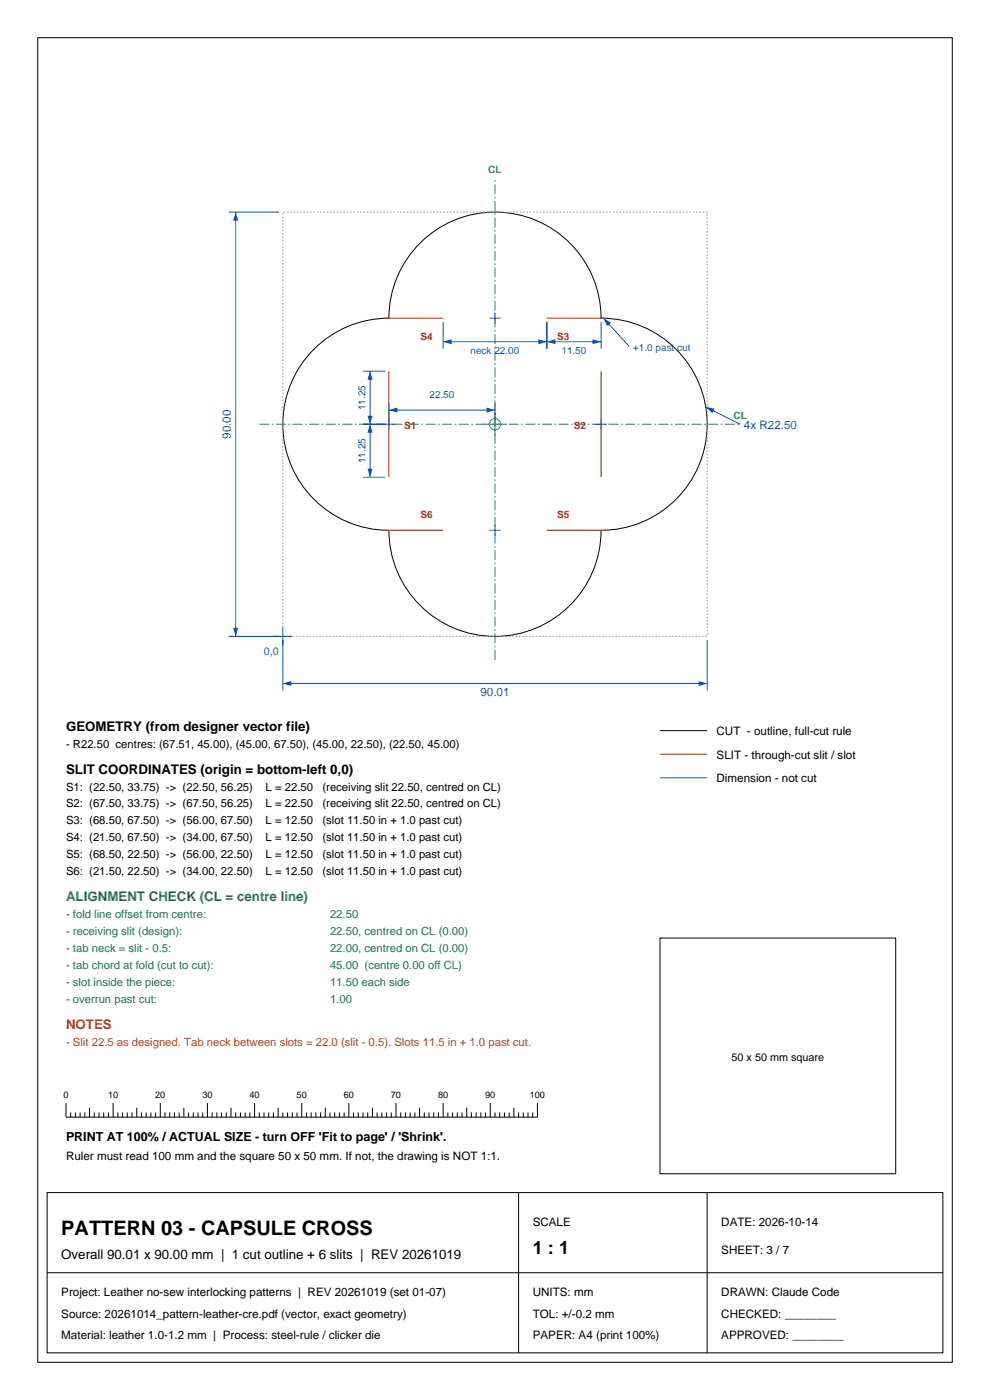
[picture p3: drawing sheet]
<svg xmlns="http://www.w3.org/2000/svg" width="210mm" height="297mm" viewBox="0 0 210 297" stroke-linecap="round" stroke-linejoin="round" font-family="sans-serif">
<defs><g id="words">
<text font-size="4.2" x="13" y="262">PATTERN 03 - CAPSULE CROSS</text>
<text font-size="3.9" x="113" y="266">1 : 1</text>
<g font-size="2.8">
<text x="14" y="155">GEOMETRY (from designer vector file)</text>
<text x="14" y="164.1">SLIT COORDINATES (origin = bottom-left 0,0)</text>
<text x="13" y="267">Overall 90.01 x 90.00 mm | 1 cut outline + 6 slits | REV 20261019</text>
</g>
<text font-size="2.8" fill="#1a7347" x="14" y="191.2">ALIGNMENT CHECK (CL = centre line)</text>
<text font-size="2.8" fill="#b34d0d" x="14" y="218.3">NOTES</text>
<text font-size="2.6" x="14" y="242">PRINT AT 100% / ACTUAL SIZE - turn OFF 'Fit to page' / 'Shrink'.</text>
<g font-size="2.5" fill="#0d4dbf">
<text x="49" y="93.1" transform="rotate(-90 49 93.1)">90.00</text>
<text x="157.8" y="91">4x R22.50</text>
<text x="101.9" y="147.6">90.01</text>
</g>
<g font-size="2.5">
<text x="152" y="156">CUT - outline, full-cut rule</text>
<text x="152" y="161">SLIT - through-cut slit / slot</text>
<text x="152" y="166">Dimension - not cut</text>
<text x="14" y="246">Ruler must read 100 mm and the square 50 x 50 mm. If not, the drawing is NOT 1:1.</text>
<text x="113" y="260">SCALE</text>
<text x="153" y="260">DATE: 2026-10-14</text>
<text x="153" y="266">SHEET: 3 / 7</text>
<text x="13" y="275">Project: Leather no-sew interlocking patterns | REV 20261019 (set 01-07)</text>
<text x="113" y="275">UNITS: mm</text>
<text x="153" y="275">DRAWN: Claude Code</text>
<text x="13" y="279.5">Source: 20261014_pattern-leather-cre.pdf (vector, exact geometry)</text>
<text x="113" y="279.5">TOL: +/-0.2 mm</text>
<text x="153" y="279.5">CHECKED: ________</text>
<text x="13" y="284">Material: leather 1.0-1.2 mm | Process: steel-rule / clicker die</text>
<text x="113" y="284">PAPER: A4 (print 100%)</text>
<text x="153" y="284">APPROVED: ________</text>
</g>
<g font-size="2.4">
<text x="14" y="158.6">- R22.50 centres: (67.51, 45.00), (45.00, 67.50), (45.00, 22.50), (22.50, 45.00)</text>
<text x="14" y="167.7">S1: (22.50, 33.75) -&gt; (22.50, 56.25)</text>
<text x="56.3" y="167.7">L = 22.50</text>
<text x="68.4" y="167.7">(receiving slit 22.50, centred on CL)</text>
<text x="14" y="171.3">S2: (67.50, 33.75) -&gt; (67.50, 56.25)</text>
<text x="56.3" y="171.3">L = 22.50</text>
<text x="68.4" y="171.3">(receiving slit 22.50, centred on CL)</text>
<text x="14" y="174.9">S3: (68.50, 67.50) -&gt; (56.00, 67.50)</text>
<text x="14" y="178.5">S4: (21.50, 67.50) -&gt; (34.00, 67.50)</text>
<text x="56.3" y="174.9">L = 12.50</text>
<text x="56.3" y="178.5">L = 12.50</text>
<text x="68.4" y="174.9">(slot 11.50 in + 1.0 past cut)</text>
<text x="68.4" y="178.5">(slot 11.50 in + 1.0 past cut)</text>
<text x="14" y="182.1">S5: (68.50, 22.50) -&gt; (56.00, 22.50)</text>
<text x="14" y="185.7">S6: (21.50, 22.50) -&gt; (34.00, 22.50)</text>
<text x="56.3" y="182.1">L = 12.50</text>
<text x="56.3" y="185.7">L = 12.50</text>
<text x="68.4" y="182.1">(slot 11.50 in + 1.0 past cut)</text>
<text x="68.4" y="185.7">(slot 11.50 in + 1.0 past cut)</text>
</g>
<g font-size="2.4" fill="#1a7347">
<text x="14" y="194.8">- fold line offset from centre:</text>
<text x="70" y="194.8">22.50</text>
<text x="14" y="198.4">- receiving slit (design):</text>
<text x="14" y="202">- tab neck = slit - 0.5:</text>
<text x="70" y="198.4">22.50, centred on CL (0.00)</text>
<text x="70" y="202">22.00, centred on CL (0.00)</text>
<text x="14" y="205.6">- tab chord at fold (cut to cut):</text>
<text x="14" y="209.2">- slot inside the piece:</text>
<text x="70" y="205.6">45.00 (centre 0.00 off CL)</text>
<text x="70" y="209.2">11.50 each side</text>
<text x="14" y="212.8">- overrun past cut:</text>
<text x="70" y="212.8">1.00</text>
</g>
<text font-size="2.4" fill="#b34d0d" x="14" y="221.9">- Slit 22.5 as designed. Tab neck between slots = 22.0 (slit - 0.5). Slots 11.5 in + 1.0 past cut.</text>
<text font-size="2.3" fill="#0d4dbf" x="56" y="139">0,0</text>
<text font-size="2.3" x="155.2" y="225">50 x 50 mm square</text>
<g font-size="2.1" fill="#1a8c59">
<text x="103.6" y="36.8">CL</text>
<text x="155.6" y="88.8">CL</text>
</g>
<g font-size="2.1" fill="#e60000">
<text x="89.2" y="72.1">S4</text>
<text x="118.2" y="72.1">S3</text>
<text x="85.7" y="91">S1</text>
<text x="121.7" y="91">S2</text>
<text x="89.2" y="109.9">S6</text>
<text x="118.2" y="109.9">S5</text>
</g>
<g font-size="2.1" fill="#0d4dbf">
<text x="99.8" y="75.1">neck 22.00</text>
<text x="119.1" y="75.1">11.50</text>
<text x="134.3" y="74.5">+1.0 past cut</text>
<text x="77.5" y="87" transform="rotate(-90 77.5 87)">11.25</text>
<text x="91.1" y="84.4">22.50</text>
<text x="77.5" y="98.3" transform="rotate(-90 77.5 98.3)">11.25</text>
</g>
<g font-size="1.9">
<text x="13.5" y="233">0</text>
<text x="22.9" y="233">10</text>
<text x="32.9" y="233">20</text>
<text x="42.9" y="233">30</text>
<text x="52.9" y="233">40</text>
<text x="62.9" y="233">50</text>
<text x="72.9" y="233">60</text>
<text x="82.9" y="233">70</text>
<text x="92.9" y="233">80</text>
<text x="102.9" y="233">90</text>
<text x="112.4" y="233">100</text>
</g>
</g></defs>
<path d="M8 8h194v281h-194zM88.5 52.2a22.5 22.5 0 0 1 24.7-5.7 22.5 22.5 0 0 1 14.3 21 22.5 22.5 0 0 1 22.5 22.5 22.5 22.5 0 0 1-22.5 22.5 22.5 22.5 0 0 1-22.5 22.5 22.5 22.5 0 0 1-22.5-22.5 22.5 22.5 0 0 1-22.5-22.5 22.5 22.5 0 0 1 22.5-22.5 22.4 22.4 0 0 1 6-15.3zM10 253h190v34h-190zM110 253v34M150 253v34M10 270h190" fill="none" stroke="#000" stroke-width=".21"/>
<path d="M81.5 67.5h12.5M82.5 78.8v22.4M116 67.5h12.5M127.5 78.8v22.4M81.5 112.5h12.5M116 112.5h12.5" fill="none" stroke="#e60000" stroke-width=".21"/>
<path d="M60 45h90v90h-90z" fill="none" stroke="#999" stroke-width=".21" stroke-dasharray=".4 .4" stroke-linecap="butt"/>
<path d="M60 135.8v10.7M150 135.8v10.7M60 145h90" fill="none" stroke="#0d4dbf" stroke-width=".21"/>
<g fill="#0d4dbf">
<path d="M60 145l1.8-.5v1z"/>
<path d="M148.2 144.5l1.8 .5-1.8 .5z"/>
</g>
<path d="M48.5 45h10.7M50 45v90M48.5 135h10.7" fill="none" stroke="#0d4dbf" stroke-width=".21"/>
<g fill="#0d4dbf">
<path d="M49.5 133.2h1l-.5 1.8z"/>
<path d="M50 45l.5 1.8h-1z"/>
</g>
<path d="M77 90h4.7M78.5 90v11.2M77 101.2h4.7M58 135h4M60 133v4" fill="none" stroke="#0d4dbf" stroke-width=".21"/>
<path d="M55 90h102M105 140v-102" fill="none" stroke="#1a8c59" stroke-width=".21" stroke-dasharray="2.1 .5 .4 .5" stroke-linecap="butt"/>
<g fill="none" stroke="#1a8c59" stroke-width=".21">
<path d="M102.5 90h5M105 87.5v5"/>
<circle cx="105" cy="90" r="1.2"/>
</g>
<g fill="#0d4dbf">
<path d="M78 99.4h1l-.5 1.8z"/>
<path d="M78.5 90l.5 1.8h-1z"/>
</g>
<path d="M77 78.8h4.7M78.5 78.8v11.2M77 90h4.7" fill="none" stroke="#0d4dbf" stroke-width=".21"/>
<g fill="#0d4dbf">
<path d="M78 88.2h1l-.5 1.8z"/>
<path d="M78.5 78.8l.5 1.7h-1z"/>
</g>
<path d="M82.5 85.5v3.7M82.5 87h22.5M105 85.5v3.7" fill="none" stroke="#0d4dbf" stroke-width=".21"/>
<g fill="#0d4dbf">
<path d="M103.2 86.5l1.8 .5-1.8 .5z"/>
<path d="M82.5 87l1.8-.5v1z"/>
</g>
<path d="M94 68.3v5.7M94 72.5h22M116 68.3v5.7" fill="none" stroke="#0d4dbf" stroke-width=".21"/>
<g fill="#0d4dbf">
<path d="M94 72.5l1.8-.5v1z"/>
<path d="M114.2 72l1.8 .5-1.8 .5z"/>
</g>
<path d="M116 68.3v5.7M116 72.5h11.5M127.5 68.3v5.7" fill="none" stroke="#0d4dbf" stroke-width=".21"/>
<g fill="#0d4dbf">
<path d="M116 72.5l1.8-.5v1z"/>
<path d="M125.7 72l1.8 .5-1.8 .5z"/>
</g>
<path d="M128 67.5l5.5 6" fill="none" stroke="#0d4dbf" stroke-width=".21"/>
<path d="M128 67.5l1.6 1-.8 .7z" fill="#0d4dbf"/>
<path d="M103.8 67.5h2.4M105 66.3v2.4M81.3 90h2.4M82.5 88.8v2.4M126.3 90h2.4M127.5 88.8v2.4M149.7 86.4l7.3 3.6M103.8 112.5h2.4M105 111.3v2.4" fill="none" stroke="#0d4dbf" stroke-width=".21"/>
<path d="M149.7 86.4l1.9 .3-.5 .9z" fill="#0d4dbf"/>
<g fill="none" stroke="#000" stroke-width=".21">
<path d="M140 155h10M140 199h50v50h-50zM14 234v3h100v-3M15 236v1M16 236v1M17 236v1M18 236v1M19 235v2M20 236v1M21 236v1M22 236v1M23 236v1"/>
<path d="M24 234v3M25 236v1M26 236v1M27 236v1M28 236v1M29 235v2M30 236v1M31 236v1M32 236v1M33 236v1M34 234v3M35 236v1"/>
<path d="M36 236v1M37 236v1M38 236v1M39 235v2M40 236v1M41 236v1M42 236v1M43 236v1M44 234v3M45 236v1M46 236v1M47 236v1"/>
<path d="M48 236v1M49 235v2M50 236v1M51 236v1M52 236v1M53 236v1M54 234v3M55 236v1M56 236v1M57 236v1M58 236v1M59 235v2"/>
<path d="M60 236v1M61 236v1M62 236v1M63 236v1M64 234v3M65 236v1M66 236v1M67 236v1M68 236v1M69 235v2M70 236v1M71 236v1"/>
<path d="M72 236v1M73 236v1M74 234v3M75 236v1M76 236v1M77 236v1M78 236v1M79 235v2M80 236v1M81 236v1M82 236v1M83 236v1"/>
<path d="M84 234v3M85 236v1M86 236v1M87 236v1M88 236v1M89 235v2M90 236v1M91 236v1M92 236v1M93 236v1M94 234v3M95 236v1"/>
<path d="M96 236v1M97 236v1M98 236v1M99 235v2M100 236v1M101 236v1M102 236v1M103 236v1M104 234v3M105 236v1M106 236v1M107 236v1"/>
<path d="M108 236v1M109 235v2M110 236v1M111 236v1M112 236v1M113 236v1"/>
</g>
<path d="M140 160h10" fill="none" stroke="#e60000" stroke-width=".21"/>
<path d="M140 165h10" fill="none" stroke="#0d4dbf" stroke-width=".21"/>
<use href="#words"/>
</svg>
